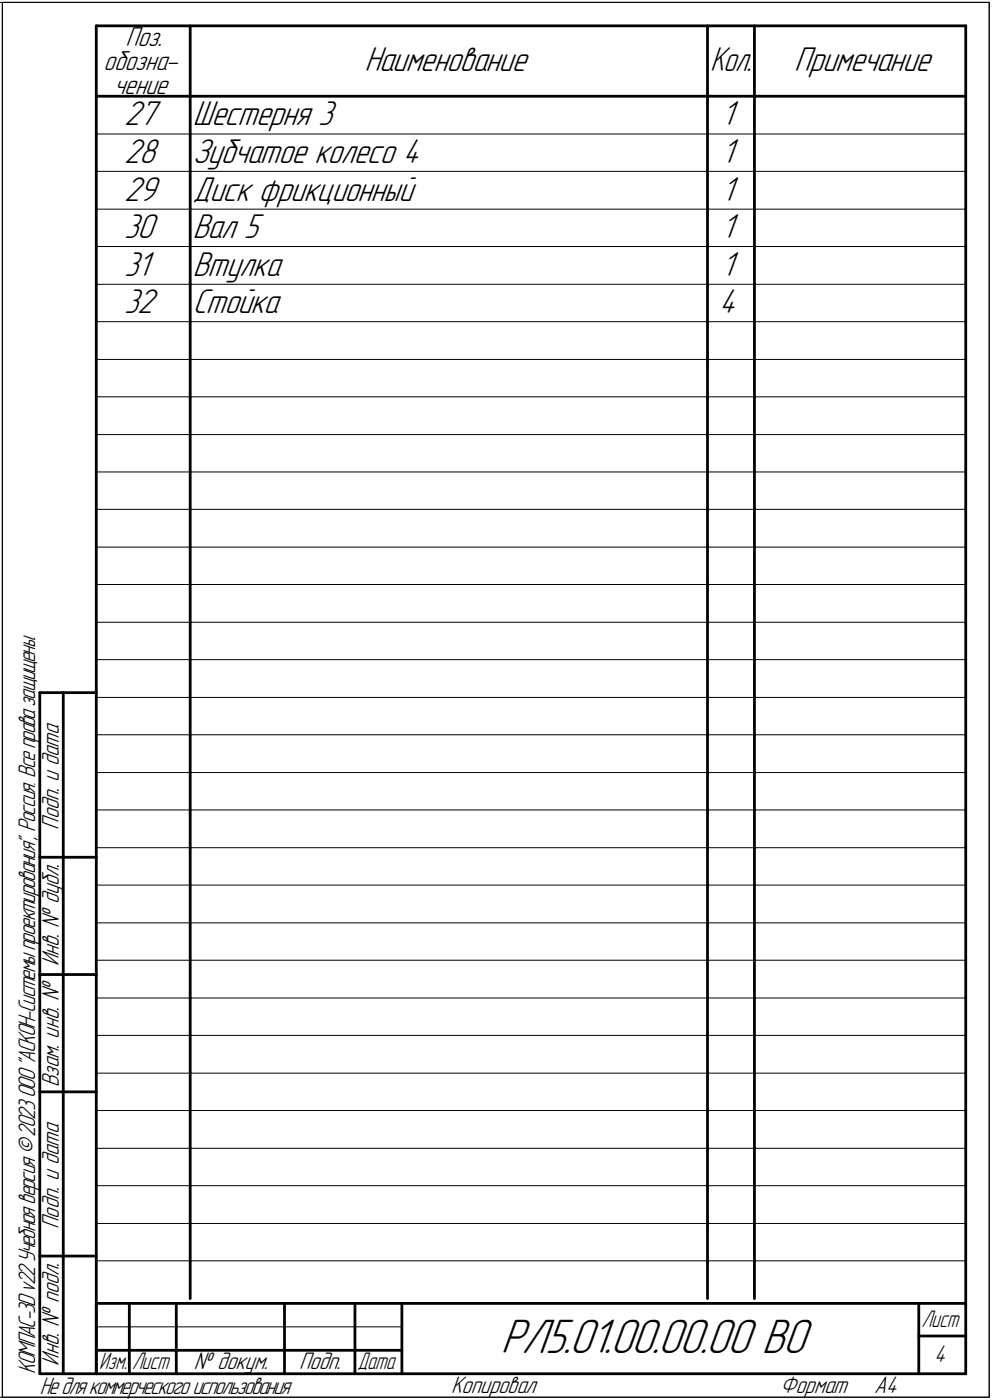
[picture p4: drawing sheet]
<svg xmlns="http://www.w3.org/2000/svg" width="211mm" height="298mm" viewBox="0 0 211 298" stroke-linecap="round" stroke-linejoin="round" font-family="sans-serif">
<defs><g id="words">
<text font-size="10.9" x="106.5" y="288.1">РЛ5.01.00.00.00 ВО</text>
<g font-size="7.8">
<text x="77.5" y="15.2">Наименование</text>
<text x="169" y="15.2">Примечание</text>
<text x="26.4" y="26.7">27</text>
<text x="41" y="26.7">Шестерня 3</text>
<text x="153.5" y="26.7">1</text>
<text x="26.4" y="34.7">28</text>
<text x="41" y="34.7">Зубчатое колесо 4</text>
<text x="153.5" y="34.7">1</text>
<text x="26.4" y="42.7">29</text>
<text x="41" y="42.7">Диск фрикционный</text>
<text x="153.5" y="42.7">1</text>
<text x="26.4" y="50.7">30</text>
<text x="41" y="50.7">Вал 5</text>
<text x="153.5" y="50.7">1</text>
<text x="26.4" y="58.7">31</text>
<text x="41" y="58.7">Втулка</text>
<text x="153.5" y="58.7">1</text>
<text x="26.4" y="66.7">32</text>
<text x="41" y="66.7">Стойка</text>
<text x="153" y="66.7">4</text>
</g>
<text font-size="7.7" x="151.1" y="15.2">Кол.</text>
<g font-size="6.2">
<text x="26.7" y="9.8">Поз.</text>
<text x="22" y="14.9">обозна-</text>
<text x="24.2" y="20">чение</text>
</g>
<g font-size="5.4">
<text x="12.6" y="176.7" transform="rotate(-90 12.6 176.7)">Подп. и дата</text>
<text x="12.6" y="205.8" transform="rotate(-90 12.6 205.8)">Инв. ! дубл.</text>
<text x="12.6" y="231.5" transform="rotate(-90 12.6 231.5)">Взам. инв. !</text>
<text x="12.6" y="261.7" transform="rotate(-90 12.6 261.7)">Подп. и дата</text>
<text x="7.5" y="292.5" transform="rotate(-90 7.5 292.5)">КОМПАС-3Dv22Учебнаяверсия©2023ООО&quot;АСКОН-Системыпроектирования&quot;, Россия. Всеправазащищены.</text>
<text x="12.6" y="290.8" transform="rotate(-90 12.6 290.8)">Инв. ! подл.</text>
<text x="41.2" y="291.6">! докум.</text>
<text x="63.6" y="291.6">Подп.</text>
<text x="198.8" y="290.1">4</text>
<text x="8.5" y="296.7">Недлякоммерческогоиспользования</text>
<text x="96" y="296.6">Копировал</text>
<text x="166" y="296.6">Формат</text>
<text x="186" y="296.6">A4</text>
</g>
<g font-size="5.3">
<text x="196.1" y="282.6">Лист</text>
<text x="21.1" y="291.6">Изм.</text>
<text x="28.1" y="291.6">Лист</text>
<text x="76.1" y="291.6">Дата</text>
</g>
</g></defs>
<g fill="none" stroke="#000" stroke-width=".21">
<path d="M0 .5h.5zM.5 .5h210zM.5 .5v297zM210.5 .5v297zM20.5 28.5h20zM20.5 36.5h20zM40.5 28.5h110zM40.5 36.5h110zM150.5 28.5h10zM150.5 36.5h10zM160.5 28.5h45zM160.5 36.5h45z"/>
<path d="M20.5 44.5h20zM20.5 52.5h20zM40.5 44.5h110zM40.5 52.5h110zM150.5 44.5h10zM150.5 52.5h10zM160.5 44.5h45zM160.5 52.5h45zM20.5 60.5h20zM20.5 68.5h20zM20.5 76.5h20zM40.5 60.5h110z"/>
<path d="M40.5 68.5h110zM40.5 76.5h110zM150.5 60.5h10zM150.5 68.5h10zM150.5 76.5h10zM160.5 60.5h45zM160.5 68.5h45zM160.5 76.5h45zM20.5 84.5h20zM20.5 92.5h20zM40.5 84.5h110zM40.5 92.5h110z"/>
<path d="M150.5 84.5h10zM150.5 92.5h10zM160.5 84.5h45zM160.5 92.5h45zM20.5 100.5h20zM20.5 108.5h20zM20.5 116.5h20zM40.5 100.5h110zM40.5 108.5h110zM40.5 116.5h110zM150.5 100.5h10zM150.5 108.5h10z"/>
<path d="M150.5 116.5h10zM160.5 100.5h45zM160.5 108.5h45zM160.5 116.5h45zM20.5 124.5h20zM20.5 132.5h20zM40.5 124.5h110zM40.5 132.5h110zM150.5 124.5h10zM150.5 132.5h10zM160.5 124.5h45zM160.5 132.5h45z"/>
<path d="M20.5 140.5h20zM20.5 148.5h20zM20.5 156.5h20zM40.5 140.5h110zM40.5 148.5h110zM40.5 156.5h110zM150.5 140.5h10zM150.5 148.5h10zM150.5 156.5h10zM160.5 140.5h45zM160.5 148.5h45zM160.5 156.5h45z"/>
<path d="M20.5 164.5h20zM20.5 172.5h20zM40.5 164.5h110zM40.5 172.5h110zM150.5 164.5h10zM150.5 172.5h10zM160.5 164.5h45zM160.5 172.5h45zM20.5 180.5h20zM20.5 188.5h20zM20.5 196.5h20zM40.5 180.5h110z"/>
<path d="M40.5 188.5h110zM40.5 196.5h110zM150.5 180.5h10zM150.5 188.5h10zM150.5 196.5h10zM160.5 180.5h45zM160.5 188.5h45zM160.5 196.5h45zM20.5 204.5h20zM20.5 212.5h20zM40.5 204.5h110zM40.5 212.5h110z"/>
<path d="M150.5 204.5h10zM150.5 212.5h10zM160.5 204.5h45zM160.5 212.5h45zM20.5 220.5h20zM20.5 228.5h20zM20.5 236.5h20zM40.5 220.5h110zM40.5 228.5h110zM40.5 236.5h110zM150.5 220.5h10zM150.5 228.5h10z"/>
<path d="M150.5 236.5h10zM160.5 220.5h45zM160.5 228.5h45zM160.5 236.5h45zM20.5 244.5h20zM20.5 252.5h20zM40.5 244.5h110zM40.5 252.5h110zM150.5 244.5h10zM150.5 252.5h10zM160.5 244.5h45zM160.5 252.5h45z"/>
<path d="M20.5 260.5h20zM20.5 268.5h20zM40.5 260.5h110zM40.5 268.5h110zM150.5 260.5h10zM150.5 268.5h10zM160.5 260.5h45zM160.5 268.5h45zM0 297.5h.5zM.5 297.5h210zM20.5 282.5h65z"/>
</g>
<g fill="none" stroke="#000" stroke-width=".59">
<path d="M20.5 5.5h185zM20.5 5.5v287zM40.5 5.5v15zM150.5 5.5v15zM160.5 5.5v15zM205.5 5.5v287zM20.5 20.5h185zM40.5 20.5v8zM40.5 28.5v8zM40.5 36.5v8zM150.5 20.5v8zM150.5 28.5v8z"/>
<path d="M150.5 36.5v8zM160.5 20.5v8zM160.5 28.5v8zM160.5 36.5v8zM40.5 44.5v8zM40.5 52.5v8zM150.5 44.5v8zM150.5 52.5v8zM160.5 44.5v8zM160.5 52.5v8zM40.5 60.5v8zM40.5 68.5v8z"/>
<path d="M40.5 76.5v8zM150.5 60.5v8zM150.5 68.5v8zM150.5 76.5v8zM160.5 60.5v8zM160.5 68.5v8zM160.5 76.5v8zM40.5 84.5v8zM40.5 92.5v8zM150.5 84.5v8zM150.5 92.5v8zM160.5 84.5v8z"/>
<path d="M160.5 92.5v8zM40.5 100.5v8zM40.5 108.5v8zM40.5 116.5v8zM150.5 100.5v8zM150.5 108.5v8zM150.5 116.5v8zM160.5 100.5v8zM160.5 108.5v8zM160.5 116.5v8zM40.5 124.5v8zM40.5 132.5v8z"/>
<path d="M150.5 124.5v8zM150.5 132.5v8zM160.5 124.5v8zM160.5 132.5v8zM8.5 147.5v145zM8.5 147.5h12zM13.5 147.5v145zM40.5 140.5v8zM40.5 148.5v8zM40.5 156.5v8zM150.5 140.5v8zM150.5 148.5v8z"/>
<path d="M150.5 156.5v8zM160.5 140.5v8zM160.5 148.5v8zM160.5 156.5v8zM40.5 164.5v8zM40.5 172.5v8zM150.5 164.5v8zM150.5 172.5v8zM160.5 164.5v8zM160.5 172.5v8zM8.5 182.5h12zM40.5 180.5v8z"/>
<path d="M40.5 188.5v8zM40.5 196.5v8zM150.5 180.5v8zM150.5 188.5v8zM150.5 196.5v8zM160.5 180.5v8zM160.5 188.5v8zM160.5 196.5v8zM8.5 207.5h12zM40.5 204.5v8zM40.5 212.5v8zM150.5 204.5v8z"/>
<path d="M150.5 212.5v8zM160.5 204.5v8zM160.5 212.5v8zM8.5 232.5h12zM40.5 220.5v8zM40.5 228.5v8zM40.5 236.5v8zM150.5 220.5v8zM150.5 228.5v8zM150.5 236.5v8zM160.5 220.5v8zM160.5 228.5v8z"/>
<path d="M160.5 236.5v8zM40.5 244.5v8zM40.5 252.5v8zM150.5 244.5v8zM150.5 252.5v8zM160.5 244.5v8zM160.5 252.5v8zM8.5 267.5h12zM20.5 277.5h185zM20.5 277.5v15zM27.5 277.5v15zM37.5 277.5v15z"/>
<path d="M40.5 260.5v8zM40.5 268.5v8zM60.5 277.5v15zM75.5 277.5v15zM85.5 277.5v15zM150.5 260.5v8zM150.5 268.5v8zM160.5 260.5v8zM160.5 268.5v8zM195.5 277.5v15zM8.5 292.5h12zM20.5 292.5h185z"/>
<path d="M20.5 287.5h7zM27.5 287.5h10zM37.5 287.5h23zM60.5 287.5h15zM75.5 287.5h10zM195.5 284.5h10z"/>
</g>
<path d="M169 9.7h30.4zM169 9.7h30.4zM169 9.8h30.4zM169 9.9h30.4zM169 10h30.4zM169 10.1h30.4zM169 10.2h30.4zM169 10.2h30.4zM169 10.3h30.4zM169 10.4h30.4zM169 10.5h30.4zM169 10.6h30.4zM169 10.7h30.4zM169 10.8h30.4zM169 10.8h30.4zM169 10.9h30.4zM169 11h30.4zM169 11.1h30.4zM169 11.2h30.4zM169 11.3h30.4zM169 11.3h30.4zM169 11.4h30.4zM169 11.5h30.4zM169 11.6h30.4zM169 11.7h30.4zM169 11.8h30.4zM169 11.9h30.4zM169 11.9h30.4zM169 12h30.4zM169 12.1h30.4zM169 12.2h30.4zM169 12.3h30.4zM169 12.4h30.4zM169 12.4h30.4zM169 12.5h30.4zM169 12.6h30.4zM169 12.7h30.4zM169 12.8h30.4zM169 12.9h30.4zM169 13h30.4zM169 13h30.4zM169 13.1h30.4zM169 13.2h30.4zM169 13.3h30.4zM169 13.4h30.4zM169 13.5h30.4zM169 13.5h30.4zM169 13.6h30.4zM169 13.7h30.4zM169 13.8h30.4zM169 13.9h30.4zM169 14h30.4zM169 14.1h30.4zM169 14.1h30.4zM169 14.2h30.4zM169 14.3h30.4zM169 14.4h30.4zM169 14.5h30.4zM169 14.6h30.4zM169 14.6h30.4zM169 14.7h30.4zM169 14.8h30.4zM169 14.9h30.4zM169 15h30.4zM169 15.1h30.4zM169 15.2h30.4zM169 15.2h30.4zM169 15.3h30.4zM169 15.4h30.4zM169 15.5h30.4zM169 15.6h30.4zM169 15.7h30.4zM169 15.7h30.4zM169 15.8h30.4zM169 15.9h30.4zM169 16h30.4zM169 16.1h30.4zM169 16.2h30.4zM169 16.3h30.4zM169 16.3h30.4zM169 16.4h30.4zM169 16.5h30.4zM169 16.6h30.4zM169 16.7h30.4z" fill="#fff" stroke="#fff" stroke-width=".21"/>
<use href="#words"/>
</svg>
